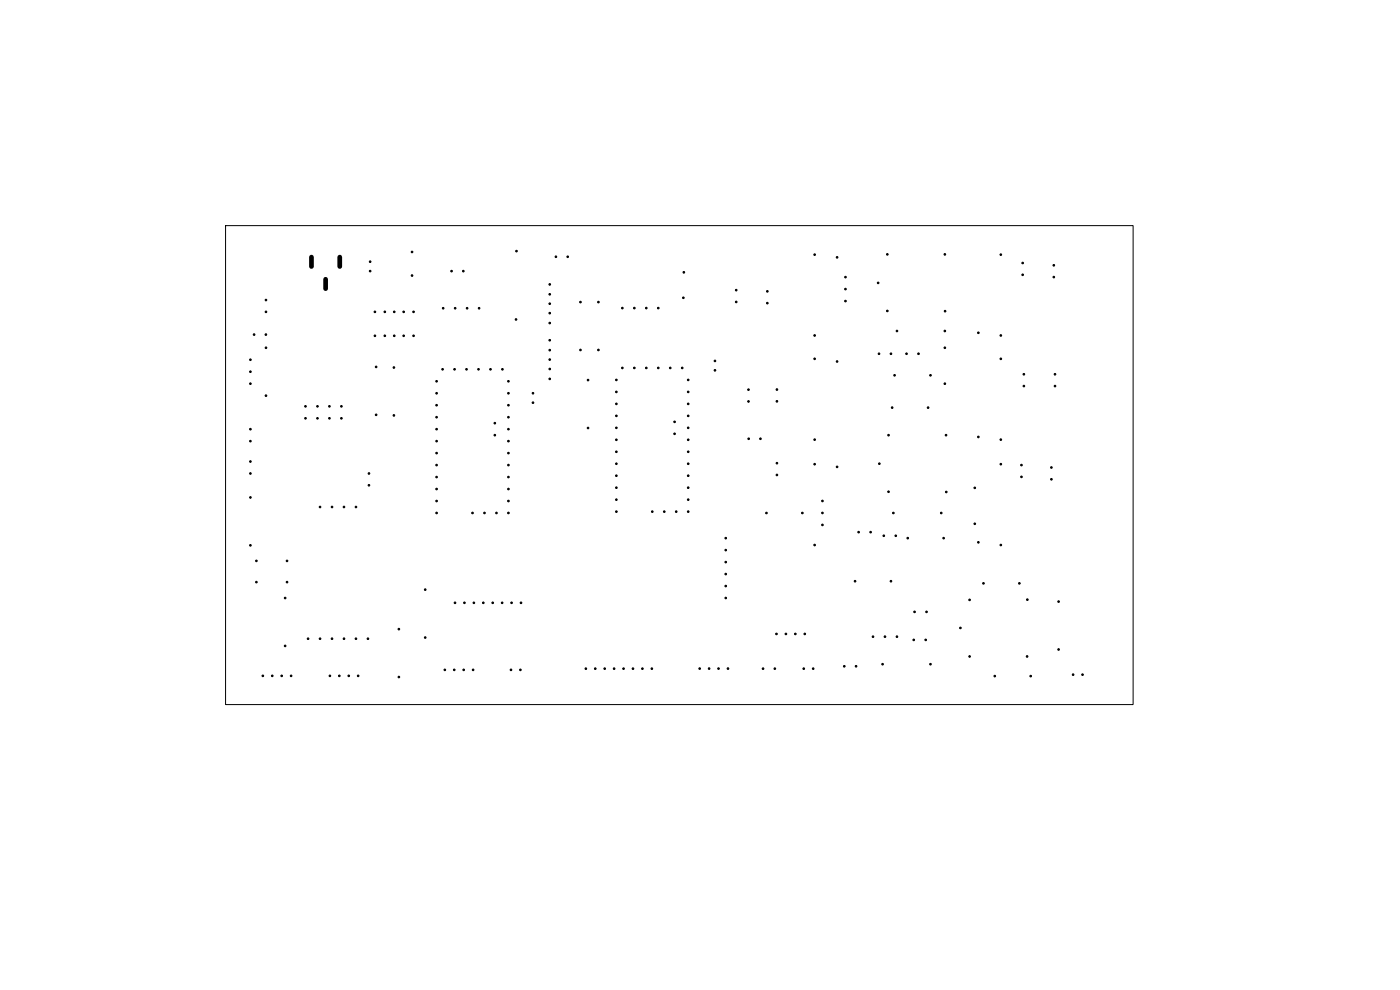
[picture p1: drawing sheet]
<svg xmlns="http://www.w3.org/2000/svg" width="297mm" height="210mm" viewBox="0 0 297 210" stroke-linecap="round" stroke-linejoin="round" font-family="sans-serif">
<path d="M47.9 47.9h192.5v101.6h-192.5z" fill="none" stroke="#000" stroke-width=".21"/>
<g fill="#000" stroke="#000" stroke-width=".21">
<circle cx="78.5" cy="55.5" r=".17"/>
<circle cx="78.5" cy="57.5" r=".17"/>
<circle cx="87.4" cy="58.5" r=".17"/>
<circle cx="87.4" cy="53.5" r=".17"/>
<circle cx="95.8" cy="57.5" r=".17"/>
<circle cx="98.3" cy="57.5" r=".17"/>
<circle cx="109.6" cy="53.3" r=".18"/>
<circle cx="117.9" cy="54.5" r=".17"/>
<circle cx="120.4" cy="54.5" r=".17"/>
<circle cx="145.1" cy="57.8" r=".17"/>
<circle cx="172.8" cy="54" r=".17"/>
<circle cx="177.6" cy="54.6" r=".17"/>
<circle cx="179.4" cy="58.8" r=".17"/>
<circle cx="188.2" cy="54" r=".17"/>
<circle cx="200.4" cy="54" r=".17"/>
<circle cx="212.3" cy="54" r=".17"/>
<circle cx="217" cy="55.8" r=".17"/>
<circle cx="217" cy="58.3" r=".17"/>
<circle cx="223.6" cy="56.3" r=".17"/>
<circle cx="223.6" cy="58.8" r=".17"/>
<circle cx="53.1" cy="78.9" r=".17"/>
<circle cx="53.1" cy="76.3" r=".17"/>
<circle cx="53.9" cy="71" r=".18"/>
<circle cx="56.4" cy="71" r=".17"/>
<circle cx="56.4" cy="63.7" r=".17"/>
<circle cx="56.4" cy="66.2" r=".17"/>
<circle cx="56.4" cy="73.8" r=".17"/>
<circle cx="79.5" cy="66.2" r=".17"/>
<circle cx="79.5" cy="71.2" r=".17"/>
<circle cx="79.8" cy="77.8" r=".17"/>
<circle cx="81.6" cy="71.2" r=".17"/>
<circle cx="81.6" cy="66.2" r=".17"/>
<circle cx="83.6" cy="78" r=".17"/>
<circle cx="83.6" cy="71.2" r=".17"/>
<circle cx="83.6" cy="66.2" r=".17"/>
<circle cx="85.6" cy="66.2" r=".17"/>
<circle cx="85.6" cy="71.2" r=".17"/>
<circle cx="87.7" cy="66.2" r=".18"/>
<circle cx="87.7" cy="71.2" r=".18"/>
<circle cx="93.9" cy="78.3" r=".17"/>
<circle cx="94" cy="65.4" r=".17"/>
<circle cx="96.4" cy="78.3" r=".17"/>
<circle cx="96.6" cy="65.4" r=".17"/>
<circle cx="99" cy="78.3" r=".17"/>
<circle cx="99.1" cy="65.4" r=".17"/>
<circle cx="101.5" cy="78.3" r=".17"/>
<circle cx="101.6" cy="65.4" r=".17"/>
<circle cx="104.1" cy="78.3" r=".17"/>
<circle cx="106.6" cy="78.3" r=".17"/>
<circle cx="109.5" cy="67.8" r=".17"/>
<circle cx="116.6" cy="66.4" r=".17"/>
<circle cx="116.6" cy="64.4" r=".17"/>
<circle cx="116.6" cy="76.3" r=".17"/>
<circle cx="116.6" cy="72.2" r=".17"/>
<circle cx="116.6" cy="68.5" r=".17"/>
<circle cx="116.6" cy="78.3" r=".17"/>
<circle cx="116.6" cy="74.3" r=".17"/>
<circle cx="116.6" cy="60.3" r=".17"/>
<circle cx="116.6" cy="62.4" r=".18"/>
<circle cx="123.1" cy="74.2" r=".17"/>
<circle cx="123.1" cy="64.1" r=".17"/>
<circle cx="126.9" cy="74.2" r=".17"/>
<circle cx="126.9" cy="64.1" r=".17"/>
<circle cx="132" cy="65.4" r=".17"/>
<circle cx="132" cy="78.1" r=".17"/>
<circle cx="134.6" cy="78.1" r=".17"/>
<circle cx="134.6" cy="65.4" r=".17"/>
<circle cx="137.1" cy="78.1" r=".17"/>
<circle cx="137.1" cy="65.4" r=".17"/>
<circle cx="139.6" cy="65.4" r=".17"/>
<circle cx="139.6" cy="78.1" r=".17"/>
<circle cx="142.2" cy="78.1" r=".17"/>
<circle cx="144.7" cy="78.1" r=".17"/>
<circle cx="145" cy="63.2" r=".17"/>
<circle cx="151.7" cy="78.6" r=".17"/>
<circle cx="151.7" cy="76.6" r=".17"/>
<circle cx="156.2" cy="61.6" r=".17"/>
<circle cx="156.2" cy="64.1" r=".17"/>
<circle cx="162.8" cy="61.8" r=".17"/>
<circle cx="162.8" cy="64.3" r=".17"/>
<circle cx="172.8" cy="71.2" r=".17"/>
<circle cx="172.8" cy="76.1" r=".17"/>
<circle cx="177.6" cy="76.7" r=".17"/>
<circle cx="179.4" cy="61.3" r=".17"/>
<circle cx="179.4" cy="63.9" r=".17"/>
<circle cx="186.3" cy="60" r=".17"/>
<circle cx="186.5" cy="75" r=".17"/>
<circle cx="188.2" cy="66" r=".17"/>
<circle cx="189" cy="75" r=".17"/>
<circle cx="189.8" cy="79.6" r=".17"/>
<circle cx="190.3" cy="70.2" r=".17"/>
<circle cx="192.3" cy="75" r=".17"/>
<circle cx="194.9" cy="75" r=".17"/>
<circle cx="197.4" cy="79.6" r=".17"/>
<circle cx="200.4" cy="70.2" r=".17"/>
<circle cx="200.4" cy="73.8" r=".17"/>
<circle cx="200.5" cy="66" r=".17"/>
<circle cx="207.6" cy="70.6" r=".17"/>
<circle cx="212.3" cy="71.2" r=".17"/>
<circle cx="212.3" cy="76.1" r=".17"/>
<circle cx="217.2" cy="79.4" r=".17"/>
<circle cx="223.8" cy="79.4" r=".17"/>
<circle cx="53.1" cy="91" r=".17"/>
<circle cx="53.1" cy="97.9" r=".17"/>
<circle cx="53.1" cy="93.6" r=".17"/>
<circle cx="53.1" cy="81.4" r=".17"/>
<circle cx="56.4" cy="83.9" r=".17"/>
<circle cx="64.8" cy="88.7" r=".18"/>
<circle cx="64.8" cy="86.2" r=".18"/>
<circle cx="67.3" cy="88.7" r=".18"/>
<circle cx="67.3" cy="86.2" r=".18"/>
<circle cx="69.9" cy="88.7" r=".18"/>
<circle cx="69.9" cy="86.2" r=".18"/>
<circle cx="72.4" cy="88.7" r=".18"/>
<circle cx="72.4" cy="86.2" r=".18"/>
<circle cx="79.8" cy="88" r=".17"/>
<circle cx="83.6" cy="88.1" r=".17"/>
<circle cx="92.6" cy="98.7" r=".17"/>
<circle cx="92.6" cy="80.9" r=".17"/>
<circle cx="92.6" cy="91" r=".17"/>
<circle cx="92.6" cy="83.4" r=".17"/>
<circle cx="92.6" cy="96.1" r=".17"/>
<circle cx="92.6" cy="86" r=".17"/>
<circle cx="92.6" cy="88.5" r=".17"/>
<circle cx="92.6" cy="93.6" r=".17"/>
<circle cx="105" cy="92.3" r=".17"/>
<circle cx="105" cy="89.8" r=".17"/>
<circle cx="107.9" cy="88.5" r=".17"/>
<circle cx="107.9" cy="96.1" r=".17"/>
<circle cx="107.9" cy="80.9" r=".17"/>
<circle cx="107.9" cy="86" r=".17"/>
<circle cx="107.9" cy="93.6" r=".17"/>
<circle cx="107.9" cy="91" r=".17"/>
<circle cx="107.9" cy="98.7" r=".17"/>
<circle cx="107.9" cy="83.4" r=".17"/>
<circle cx="113.1" cy="85.4" r=".17"/>
<circle cx="113.1" cy="83.4" r=".17"/>
<circle cx="116.6" cy="80.4" r=".17"/>
<circle cx="124.8" cy="80.6" r=".17"/>
<circle cx="124.8" cy="90.8" r=".17"/>
<circle cx="130.8" cy="95.8" r=".17"/>
<circle cx="130.8" cy="85.7" r=".17"/>
<circle cx="130.8" cy="80.6" r=".17"/>
<circle cx="130.8" cy="88.2" r=".17"/>
<circle cx="130.8" cy="83.1" r=".17"/>
<circle cx="130.8" cy="93.3" r=".17"/>
<circle cx="130.8" cy="90.8" r=".17"/>
<circle cx="130.8" cy="98.4" r=".17"/>
<circle cx="143.1" cy="92" r=".17"/>
<circle cx="143.1" cy="89.5" r=".17"/>
<circle cx="146" cy="93.3" r=".17"/>
<circle cx="146" cy="83.1" r=".17"/>
<circle cx="146" cy="80.6" r=".17"/>
<circle cx="146" cy="85.7" r=".17"/>
<circle cx="146" cy="88.2" r=".17"/>
<circle cx="146" cy="95.8" r=".17"/>
<circle cx="146" cy="90.8" r=".17"/>
<circle cx="146" cy="98.4" r=".17"/>
<circle cx="158.8" cy="85.2" r=".17"/>
<circle cx="158.8" cy="82.7" r=".17"/>
<circle cx="158.8" cy="93.1" r=".17"/>
<circle cx="161.3" cy="93.1" r=".17"/>
<circle cx="164.8" cy="98.3" r=".17"/>
<circle cx="164.8" cy="82.6" r=".17"/>
<circle cx="164.8" cy="85.1" r=".17"/>
<circle cx="172.8" cy="93.3" r=".17"/>
<circle cx="172.8" cy="98.5" r=".17"/>
<circle cx="177.6" cy="99" r=".17"/>
<circle cx="186.5" cy="98.4" r=".17"/>
<circle cx="188.5" cy="92.3" r=".17"/>
<circle cx="189.3" cy="86.5" r=".17"/>
<circle cx="196.9" cy="86.5" r=".17"/>
<circle cx="200.4" cy="81.4" r=".17"/>
<circle cx="200.7" cy="92.3" r=".17"/>
<circle cx="207.6" cy="92.7" r=".17"/>
<circle cx="212.3" cy="93.3" r=".17"/>
<circle cx="212.3" cy="98.5" r=".17"/>
<circle cx="216.7" cy="98.7" r=".17"/>
<circle cx="217.2" cy="81.9" r=".17"/>
<circle cx="223" cy="99.2" r=".17"/>
<circle cx="223.8" cy="81.9" r=".17"/>
<circle cx="53.1" cy="100.4" r=".17"/>
<circle cx="53.1" cy="115.7" r=".17"/>
<circle cx="53.1" cy="105.5" r=".17"/>
<circle cx="54.4" cy="119" r=".17"/>
<circle cx="60.9" cy="119" r=".17"/>
<circle cx="67.9" cy="107.5" r=".17"/>
<circle cx="70.4" cy="107.5" r=".17"/>
<circle cx="73" cy="107.5" r=".17"/>
<circle cx="75.5" cy="107.5" r=".17"/>
<circle cx="78.3" cy="102.9" r=".17"/>
<circle cx="78.3" cy="100.4" r=".17"/>
<circle cx="92.6" cy="101.2" r=".17"/>
<circle cx="92.6" cy="108.8" r=".17"/>
<circle cx="92.6" cy="103.7" r=".17"/>
<circle cx="92.6" cy="106.3" r=".17"/>
<circle cx="100.2" cy="108.8" r=".17"/>
<circle cx="102.8" cy="108.8" r=".17"/>
<circle cx="105.3" cy="108.8" r=".17"/>
<circle cx="107.9" cy="108.8" r=".17"/>
<circle cx="107.9" cy="106.3" r=".17"/>
<circle cx="107.9" cy="103.7" r=".17"/>
<circle cx="107.9" cy="101.2" r=".17"/>
<circle cx="130.8" cy="103.5" r=".17"/>
<circle cx="130.8" cy="106" r=".17"/>
<circle cx="130.8" cy="108.5" r=".17"/>
<circle cx="130.8" cy="100.9" r=".17"/>
<circle cx="138.4" cy="108.5" r=".17"/>
<circle cx="140.9" cy="108.5" r=".17"/>
<circle cx="143.5" cy="108.5" r=".17"/>
<circle cx="146" cy="108.5" r=".17"/>
<circle cx="146" cy="106" r=".17"/>
<circle cx="146" cy="103.5" r=".17"/>
<circle cx="146" cy="100.9" r=".17"/>
<circle cx="154" cy="114.2" r=".17"/>
<circle cx="154" cy="116.7" r=".17"/>
<circle cx="154" cy="119.2" r=".17"/>
<circle cx="162.6" cy="108.8" r=".17"/>
<circle cx="164.8" cy="100.8" r=".17"/>
<circle cx="170.2" cy="108.8" r=".17"/>
<circle cx="172.8" cy="115.6" r=".17"/>
<circle cx="174.5" cy="106.3" r=".17"/>
<circle cx="174.5" cy="111.4" r=".17"/>
<circle cx="174.5" cy="108.8" r=".17"/>
<circle cx="182.2" cy="112.9" r=".17"/>
<circle cx="184.7" cy="112.9" r=".17"/>
<circle cx="187.5" cy="113.6" r=".17"/>
<circle cx="188.5" cy="104.3" r=".17"/>
<circle cx="189.5" cy="108.8" r=".17"/>
<circle cx="190" cy="113.6" r=".17"/>
<circle cx="192.6" cy="114.2" r=".17"/>
<circle cx="199.7" cy="108.8" r=".17"/>
<circle cx="200.2" cy="114.2" r=".17"/>
<circle cx="200.7" cy="104.4" r=".17"/>
<circle cx="206.8" cy="103.5" r=".17"/>
<circle cx="206.8" cy="111.1" r=".17"/>
<circle cx="207.6" cy="115" r=".17"/>
<circle cx="212.3" cy="115.6" r=".17"/>
<circle cx="216.7" cy="101.2" r=".17"/>
<circle cx="223" cy="101.7" r=".17"/>
<circle cx="54.4" cy="123.5" r=".17"/>
<circle cx="60.5" cy="137" r=".17"/>
<circle cx="60.5" cy="126.9" r=".17"/>
<circle cx="60.9" cy="123.5" r=".17"/>
<circle cx="65.4" cy="135.5" r=".17"/>
<circle cx="67.9" cy="135.5" r=".17"/>
<circle cx="70.4" cy="135.5" r=".17"/>
<circle cx="73" cy="135.5" r=".17"/>
<circle cx="75.5" cy="135.5" r=".17"/>
<circle cx="78.1" cy="135.5" r=".17"/>
<circle cx="84.6" cy="133.5" r=".17"/>
<circle cx="90.2" cy="135.2" r=".17"/>
<circle cx="90.2" cy="125.1" r=".17"/>
<circle cx="96.5" cy="127.9" r=".17"/>
<circle cx="98.5" cy="127.9" r=".17"/>
<circle cx="100.5" cy="127.9" r=".17"/>
<circle cx="102.5" cy="127.9" r=".17"/>
<circle cx="104.5" cy="127.9" r=".17"/>
<circle cx="106.5" cy="127.9" r=".17"/>
<circle cx="108.5" cy="127.9" r=".17"/>
<circle cx="110.5" cy="127.9" r=".17"/>
<circle cx="154" cy="126.9" r=".17"/>
<circle cx="154" cy="124.3" r=".17"/>
<circle cx="154" cy="121.8" r=".17"/>
<circle cx="164.7" cy="134.5" r=".17"/>
<circle cx="166.7" cy="134.5" r=".17"/>
<circle cx="168.7" cy="134.5" r=".17"/>
<circle cx="170.7" cy="134.5" r=".17"/>
<circle cx="181.4" cy="123.3" r=".17"/>
<circle cx="185.2" cy="135.1" r=".17"/>
<circle cx="187.7" cy="135.1" r=".17"/>
<circle cx="189" cy="123.3" r=".17"/>
<circle cx="190.3" cy="135.1" r=".17"/>
<circle cx="193.8" cy="135.7" r=".17"/>
<circle cx="194" cy="129.8" r=".18"/>
<circle cx="196.4" cy="135.7" r=".17"/>
<circle cx="196.6" cy="129.8" r=".18"/>
<circle cx="203.7" cy="133.2" r=".17"/>
<circle cx="205.7" cy="127.3" r=".17"/>
<circle cx="205.7" cy="139.3" r=".17"/>
<circle cx="208.6" cy="123.7" r=".17"/>
<circle cx="216.3" cy="123.7" r=".17"/>
<circle cx="217.9" cy="139.3" r=".17"/>
<circle cx="217.9" cy="127.2" r=".17"/>
<circle cx="224.6" cy="127.6" r=".17"/>
<circle cx="224.6" cy="137.8" r=".17"/>
<circle cx="55.8" cy="143.4" r=".17"/>
<circle cx="57.8" cy="143.4" r=".17"/>
<circle cx="59.8" cy="143.4" r=".17"/>
<circle cx="61.8" cy="143.4" r=".17"/>
<circle cx="70" cy="143.4" r=".17"/>
<circle cx="72" cy="143.4" r=".17"/>
<circle cx="74" cy="143.4" r=".17"/>
<circle cx="76" cy="143.4" r=".17"/>
<circle cx="84.6" cy="143.6" r=".17"/>
<circle cx="94.4" cy="142.1" r=".17"/>
<circle cx="96.4" cy="142.1" r=".17"/>
<circle cx="98.4" cy="142.1" r=".17"/>
<circle cx="100.4" cy="142.1" r=".17"/>
<circle cx="108.4" cy="142.1" r=".17"/>
<circle cx="110.4" cy="142.1" r=".17"/>
<circle cx="124.3" cy="141.8" r=".17"/>
<circle cx="126.3" cy="141.8" r=".17"/>
<circle cx="128.3" cy="141.8" r=".17"/>
<circle cx="130.3" cy="141.8" r=".17"/>
<circle cx="132.3" cy="141.8" r=".17"/>
<circle cx="134.3" cy="141.8" r=".17"/>
<circle cx="136.3" cy="141.8" r=".17"/>
<circle cx="138.3" cy="141.8" r=".17"/>
<circle cx="148.4" cy="141.8" r=".17"/>
<circle cx="150.4" cy="141.8" r=".17"/>
<circle cx="152.4" cy="141.8" r=".17"/>
<circle cx="154.4" cy="141.8" r=".17"/>
<circle cx="161.9" cy="141.8" r=".17"/>
<circle cx="164.4" cy="141.8" r=".17"/>
<circle cx="170.5" cy="141.8" r=".17"/>
<circle cx="172.5" cy="141.8" r=".17"/>
<circle cx="179.1" cy="141.3" r=".17"/>
<circle cx="181.6" cy="141.3" r=".17"/>
<circle cx="187.2" cy="140.9" r=".17"/>
<circle cx="197.4" cy="140.9" r=".17"/>
<circle cx="211" cy="143.4" r=".18"/>
<circle cx="218.7" cy="143.4" r=".18"/>
<circle cx="227.7" cy="143.1" r=".17"/>
<circle cx="229.7" cy="143.1" r=".17"/>
</g>
<path d="M66.1 54.5v2M69.1 59.2v2M72.1 54.5v2" fill="none" stroke="#000" stroke-width="1"/>
</svg>
